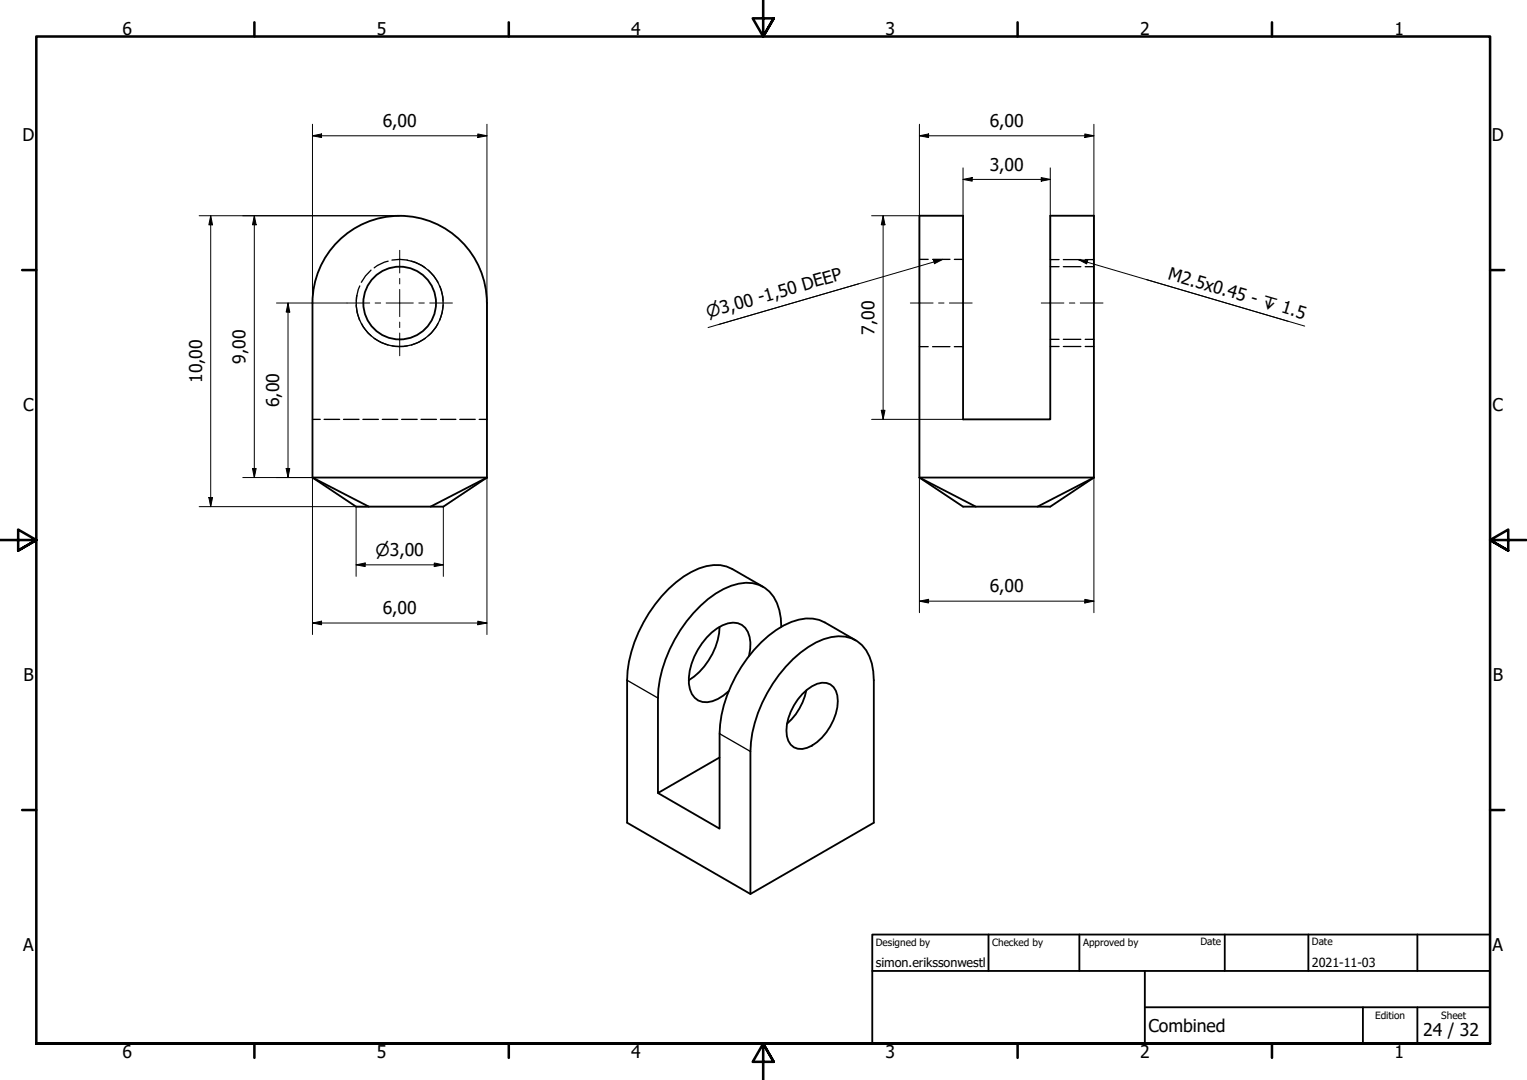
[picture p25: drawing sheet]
<svg xmlns="http://www.w3.org/2000/svg" width="420mm" height="297mm" viewBox="0 0 420 297" stroke-linecap="round" stroke-linejoin="round" font-family="sans-serif">
<defs><g id="words">
<g font-size="4.8">
<text x="33.7" y="9.6">6</text>
<text x="103.7" y="9.6">5</text>
<text x="173.7" y="9.6">4</text>
<text x="243.7" y="9.6">3</text>
<text x="313.7" y="9.6">2</text>
<text x="383.7" y="9.6">1</text>
<text x="105.3" y="35">6,00</text>
<text x="272.3" y="35">6,00</text>
<text x="6.2" y="38.9">D</text>
<text x="410.5" y="38.9">D</text>
<text x="272.3" y="47">3,00</text>
<text x="321.2" y="76.7" transform="rotate(16 321.2 76.7)">M2.5x0.45 - ↧ 1.5</text>
<text x="240.6" y="92" transform="rotate(-90 240.6 92)">7,00</text>
<text x="67.6" y="100" transform="rotate(-90 67.6 100)">9,00</text>
<text x="55.6" y="105.3" transform="rotate(-90 55.6 105.3)">10,00</text>
<text x="6.4" y="113.2">C</text>
<text x="76.9" y="112" transform="rotate(-90 76.9 112)">6,00</text>
<text x="410.7" y="113.2">C</text>
<text x="272.3" y="162.9">6,00</text>
<text x="105.3" y="168.9">6,00</text>
<text x="6.4" y="187.4">B</text>
<text x="410.7" y="187.4">B</text>
<text x="6.4" y="261.7">A</text>
<text x="410.7" y="261.7">A</text>
<text x="316" y="283.8">Combined</text>
<text x="391.6" y="285">24 / 32</text>
<text x="33.7" y="290.9">6</text>
<text x="103.7" y="290.9">5</text>
<text x="173.7" y="290.9">4</text>
<text x="243.7" y="290.9">3</text>
<text x="313.7" y="290.9">2</text>
<text x="383.7" y="290.9">1</text>
</g>
<g font-size="4.6">
<text x="194.9" y="87.6" transform="rotate(-16 194.9 87.6)">⌀3,00 -1,50 DEEP</text>
<text x="103.4" y="152.9">⌀3,00</text>
</g>
<g font-size="3.5">
<text x="241" y="266">simon.erikssonwestl</text>
<text x="361" y="266">2021-11-03</text>
</g>
<g font-size="2.8">
<text x="241" y="260.1">Designed by</text>
<text x="273" y="260.1">Checked by</text>
<text x="298" y="260.1">Approved by</text>
<text x="330.3" y="260">Date</text>
<text x="361" y="260">Date</text>
<text x="378.4" y="280.1">Edition</text>
<text x="396.6" y="280.1">Sheet</text>
</g>
</g></defs>
<!-- layer: Hidden (ISO) -->
<g fill="none" stroke="#000" stroke-width=".36">
<path d="M99 78.6l-.9 3.1-.1 1.1M102.1 74.3l-1.5 1.6-1.2 1.7M106.8 71.8l-1 .3-2.8 1.6M107.8 71.5l2.2-.2 2.1 .2M113.2 71.8l1 .3 2.8 1.6M117.9 74.3l1.5 1.6 1.1 1.7M121 78.6l.9 3.1v1.1M253 71.3h2.4M256.6 71.3h4.8M262.6 71.3h2.4M289 73.3h2.4M289 71.4h2.4"/>
<path d="M292.6 73.3h4.8M292.6 71.4h4.8M298.6 73.3h2.4M298.6 71.4h2.4M98 83.9l.3 2.1 .6 2.1M99.5 89l1.8 2.6 .8 .7M102.9 93.1l1.9 1.1 2 .7M107.8 95.1l1.1 .2 3.2-.2M117 93.1l-1.8 1.1-2 .7M120.5 89l-1.8 2.6-.9 .7M122 83.9l-.3 2.1-.7 2.1M253 95.3h2.4"/>
<path d="M256.6 95.3h4.8M262.6 95.3h2.4M289 93.3h2.4M289 95.3h2.4M292.6 93.3h4.8M292.6 95.3h4.8M298.6 93.3h2.4M298.6 95.3h2.4M86 115.3h2.1M89.2 115.3h4.3M94.5 115.3h4.3M99.8 115.3h4.3"/>
<path d="M105.2 115.3h4.3M110.5 115.3h4.3M115.8 115.3h4.3M121.2 115.3h4.2M126.5 115.3h4.3M131.8 115.3h2.2"/>
</g>
<!-- layer: Visible (ISO) -->
<g fill="none" stroke="#000" stroke-width=".51">
<path d="M134 83.4a24 24 0 0 0-24-24 24 24 0 0 0-24 23.9v48M134 83.3v48M86 131.3l12 8h24l12-8M86 131.3h48M86 131.3l15.5 8M134 131.3l-15.5 8M253 131.3v-72h12v56h24v-56h12v72M253 131.3l12 8h24l12-8M253 131.3h48M253 131.3l15.5 8M301 131.3l-15.5 8M198 172.4a18.6 18.6 0 0 1-8.5 14.7"/>
<path d="M210 161.4l-8.5-4.9a11.5 11.5 0 0 0-11.3 .8 37.4 37.4 0 0 0-17.1 24.7l-.5 5.1v39.2l33.9 19.6 33.9-19.6v-39.2a12.3 12.3 0 0 0-4.6-10.8 11.3 11.3 0 0 0-11.3 .4 37.3 37.3 0 0 0-17.5 24.8l-.5 5.2v39.2M215 172.4a12.2 12.2 0 0 0-4.6-10.8 11.1 11.1 0 0 0-11.3 .4 36 36 0 0 0-16 19.3 30.7 30.7 0 0 0-2.1 10.7v26.1l17-9.8M235.5 176.1l-8.5-4.9a11.6 11.6 0 0 0-11.3 .8 37.3 37.3 0 0 0-17.7 29.8v26.1l-17-9.8M206.1 180.4a9.1 9.1 0 0 0-1-7.7 4.9 4.9 0 0 0-6.3-.7 18.2 18.2 0 0 0-9.3 16 4.8 4.8 0 0 0 6.5 4.9l1.5-.7 3-2.1M220.7 190.9a8.3 8.3 0 0 1 6.7-3.1 3.9 3.9 0 0 1 3 3.5 14.8 14.8 0 0 1-8.3 14.4 3.9 3.9 0 0 1-5.6-3.2 14.4 14.4 0 0 1 4.2-11.6zM221.9 189.9a16.7 16.7 0 0 1-5.3 9.1"/>
<circle cx="110" cy="83.3" r="10"/>
</g>
<!-- layer: Visible Narrow (ISO) -->
<path d="M112 71.6a11.9 11.9 0 0 1 9.7 13.8 11.9 11.9 0 0 1-13.8 9.7 11.9 11.9 0 0 1-9.7-13.8M172.6 187.1l8.4 4.9M198 201.8l8.5 4.9" fill="none" stroke="#000" stroke-width=".36"/>
<!-- layer: Border (ISO) -->
<g fill="none" stroke="#000" stroke-width=".7">
<path d="M70 6.1v3.9M140 6.1v3.9M210 0v10l-2.9-5h5.8l-2.9 5 2.9-5M280 6.1v3.9M350 6.1v3.9M6.1 74.3h3.9M410 74.3h3.9M0 148.5h10l-5-2.8v5.7l5-2.9-5 2.9M420 148.5h-10l5-2.8v5.7l-5-2.9 5 2.9M6.1 222.8h3.9M410 222.8h3.9M10 287v-277h400v277h-400h400"/>
<path d="M70 287v3.9M140 287v3.9M212.9 292l-2.9-5 2.9 5h-5.8l2.9-5v10M280 287v3.9M350 287v3.9"/>
</g>
<!-- layer: Title (ISO) -->
<path d="M240 257h170v30h-170zM272 257v10M297 257v10M337 257v10M360 257v10M390 257v10M240 267h170M315 277h95M315 267v20M375 277v10M390 277v10" fill="none" stroke="#000" stroke-width=".51"/>
<!-- layer: Center Mark (ISO) -->
<path d="M110 68.8v6.3M110 76.6v1.5M110 79.6v7.5M95.5 83.3h6.2M103.2 83.3h1.5M106.2 83.3h7.5M110 88.6v1.5M110 91.6v6.2M115.2 83.3h1.5M118.2 83.3h6.3" fill="none" stroke="#000" stroke-width=".28"/>
<!-- layer: Centerline (ISO) -->
<path d="M250.5 83.3h6.3M258.3 83.3h1.4M261.2 83.3h6.3M286.5 83.3h6.2M294.2 83.3h1.5M297.2 83.3h6.3" fill="none" stroke="#000" stroke-width=".28"/>
<!-- layer: Dimension (ISO) -->
<g fill="none" stroke="#000" stroke-width=".28">
<path d="M86 37.3l2.5-.5v1zM86 34.2v49.1M86 37.3h48M131.5 36.8l2.5 .5-2.5 .5zM134 34.2v81.1M253 37.3l2.5-.5v1zM253 37.3h48M253 34.2v49M298.5 36.8l2.5 .5-2.5 .5zM301 34.2v49M54.8 59.3h55.2M58 59.3l.5 2.5h-1z"/>
<path d="M58 59.3v80M70 59.3l.5 2.5h-1zM70 59.3v72M239.8 59.3h13.2M243 59.3l.5 2.5h-1zM243 59.3v56M265 49.3l2.5-.5v1zM265 49.3h24M265 46.2v13.1M286.5 48.8l2.5 .5-2.5 .5zM289 46.2v25.2M76.1 83.3h19.4"/>
<path d="M79.2 83.3l.5 2.5h-1zM79.2 83.3v48M239.8 115.3h25.2M242.5 112.8h1l-.5 2.5zM54.8 139.3h46.7M57.5 136.8h1l-.5 2.5zM66.8 131.3h19.2v43.2M69.5 128.8h1l-.5 2.5zM78.7 128.8h1l-.5 2.5zM98 139.3v19.2M122 139.3v19.2M134 131.3v43.2"/>
<path d="M253 131.3v37.2M301 131.3v37.2M98 155.3l2.5-.5v1zM98 155.3h24M119.5 154.8l2.5 .5-2.5 .5zM86 171.4l2.5-.6v1zM86 171.4h48M131.5 170.8l2.5 .6-2.5 .4zM253 165.3l2.5-.5v1zM253 165.3h48M298.5 164.8l2.5 .5-2.5 .5z"/>
</g>
<g fill="#000">
<path d="M86 37.3l2.5-.5v1z" fill-rule="evenodd"/>
<path d="M131.5 36.8l2.5 .5-2.5 .5z" fill-rule="evenodd"/>
<path d="M253 37.3l2.5-.5v1z" fill-rule="evenodd"/>
<path d="M298.5 36.8l2.5 .5-2.5 .5z" fill-rule="evenodd"/>
<path d="M265 49.3l2.5-.5v1z" fill-rule="evenodd"/>
<path d="M286.5 48.8l2.5 .5-2.5 .5z" fill-rule="evenodd"/>
<path d="M58 59.3l.5 2.5h-1z" fill-rule="evenodd"/>
<path d="M70 59.3l.5 2.5h-1z" fill-rule="evenodd"/>
<path d="M243 59.3l.5 2.5h-1z" fill-rule="evenodd"/>
<path d="M79.2 83.3l.5 2.5h-1z" fill-rule="evenodd"/>
<path d="M242.5 112.8h1l-.5 2.5z" fill-rule="evenodd"/>
<path d="M57.5 136.8h1l-.5 2.5z" fill-rule="evenodd"/>
<path d="M69.5 128.8h1l-.5 2.5z" fill-rule="evenodd"/>
<path d="M78.7 128.8h1l-.5 2.5z" fill-rule="evenodd"/>
<path d="M98 155.3l2.5-.5v1z" fill-rule="evenodd"/>
<path d="M119.5 154.8l2.5 .5-2.5 .5z" fill-rule="evenodd"/>
<path d="M86 171.4l2.5-.6v1z" fill-rule="evenodd"/>
<path d="M131.5 170.8l2.5 .6-2.5 .4z" fill-rule="evenodd"/>
<path d="M253 165.3l2.5-.5v1z" fill-rule="evenodd"/>
<path d="M298.5 164.8l2.5 .5-2.5 .5z" fill-rule="evenodd"/>
</g>
<!-- layer: Symbol (ISO) -->
<path d="M236.3 78l-41.5 12.1M256.9 71.6l2.5-.3-2.3 1.2zM259.4 71.3l-61.7 18M296.7 71.4l2.6 .2-.3 1zM296.7 71.4l57.8 17M315.4 76.9l43.6 12.8" fill="none" stroke="#000" stroke-width=".28"/>
<g fill="#000">
<path d="M256.9 71.6l2.5-.3-2.3 1.2z" fill-rule="evenodd"/>
<path d="M296.7 71.4l2.6 .2-.3 1z" fill-rule="evenodd"/>
</g>
<use href="#words"/>
</svg>
